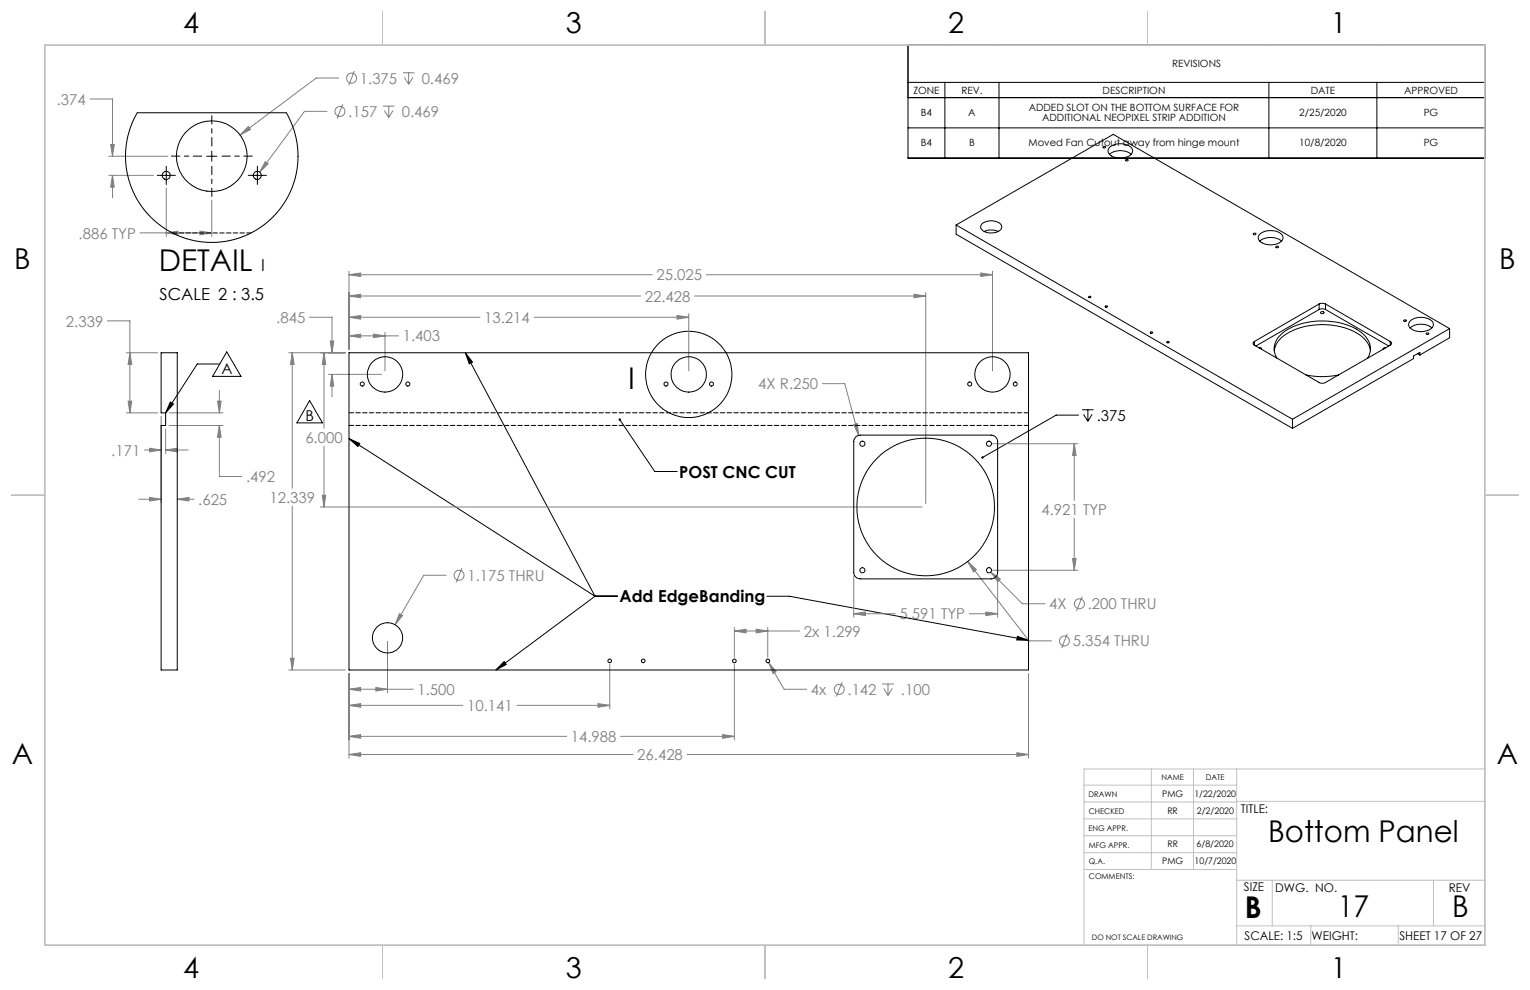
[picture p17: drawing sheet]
<svg xmlns="http://www.w3.org/2000/svg" width="432mm" height="279mm" viewBox="0 0 432 279" stroke-linecap="round" stroke-linejoin="round" font-family="sans-serif">
<defs><g id="words">
<g font-size="8.5">
<text x="44.8" y="76.4">DETAIL</text>
<text x="177.3" y="109.7">I</text>
<text x="357.9" y="237.7">Bottom Panel</text>
<text x="351.3" y="259">B</text>
<text x="377.6" y="258.9">17</text>
<text x="409.8" y="258.9">B</text>
</g>
<g font-size="8.1">
<text x="51.7" y="9.3">4</text>
<text x="159.7" y="9.3">3</text>
<text x="267.6" y="9.3">2</text>
<text x="375.6" y="9.3">1</text>
<text x="4" y="76">B</text>
<text x="423.1" y="76">B</text>
<text x="3.3" y="215.7">A</text>
<text x="422.4" y="215.7">A</text>
<text x="51.7" y="276">4</text>
<text x="159.7" y="276">3</text>
<text x="267.6" y="276">2</text>
<text x="375.6" y="276">1</text>
</g>
<g font-size="4.7">
<text x="73.7" y="76.4">I</text>
<text x="45" y="84.6">SCALE 2 : 3.5</text>
<text x="191.7" y="134.8">POST CNC CUT</text>
<text x="174.8" y="170">Add EdgeBanding</text>
</g>
<g font-size="4.2" fill="#808080">
<text x="101.6" y="23.6">1.375</text>
<text x="119" y="23.6">0.469</text>
<text x="16" y="29.5">.374</text>
<text x="98.3" y="33">.157</text>
<text x="113.4" y="33">0.469</text>
<text x="22.2" y="67.3">.886 TYP</text>
<text x="185.3" y="79.1">25.025</text>
<text x="182" y="85.1">22.428</text>
<text x="18.6" y="92.2">2.339</text>
<text x="78" y="91.1">.845</text>
<text x="136.6" y="91.1">13.214</text>
<text x="113.7" y="96.4">1.403</text>
<text x="214" y="109.8">4X R.250</text>
<text x="86.2" y="125">6.000</text>
<text x="31.4" y="128.6">.171</text>
<text x="69.5" y="136.1">.492</text>
<text x="55.9" y="142.5">.625</text>
<text x="76.1" y="141.9">12.339</text>
<text x="293.9" y="145.3">4.921 TYP</text>
<text x="131.9" y="163.9">1.175 THRU</text>
<text x="296.1" y="171.9">4X</text>
<text x="307" y="171.9">.200 THRU</text>
<text x="226.9" y="179.7">2x 1.299</text>
<text x="253.9" y="174.8">5.591 TYP</text>
<text x="302.8" y="182.4">5.354 THRU</text>
<text x="117.8" y="196.1">1.500</text>
<text x="228.8" y="196.1">4x</text>
<text x="239.2" y="196.1">.142</text>
<text x="254.3" y="196.1">.100</text>
<text x="131.8" y="200.7">10.141</text>
<text x="161.1" y="209.4">14.988</text>
<text x="179.8" y="214.5">26.428</text>
</g>
<g font-size="4.2">
<text x="62.5" y="105.6">A</text>
<text x="86.2" y="118.7">B</text>
<text x="309.5" y="118.7">.375</text>
</g>
<g font-size="3.4">
<text x="350.2" y="229.5">TITLE:</text>
<text x="351.1" y="251.6">SIZE</text>
<text x="359.9" y="251.6">DWG. NO.</text>
<text x="408.9" y="251.7">REV</text>
<text x="351.2" y="265.2">SCALE: 1:5</text>
<text x="370.1" y="265.3">WEIGHT:</text>
<text x="394.9" y="265.3">SHEET 17 OF 27</text>
</g>
<g font-size="2.8">
<text x="330.8" y="19">REVISIONS</text>
<text x="257.8" y="26.5">ZONE</text>
<text x="271.3" y="26.5">REV.</text>
<text x="311.2" y="26.5">DESCRIPTION</text>
<text x="369.9" y="26.5">DATE</text>
<text x="396.3" y="26.5">APPROVED</text>
<text x="259.9" y="32.9">B4</text>
<text x="273.3" y="32.9">A</text>
<text x="290.3" y="31.5">ADDED SLOT ON THE BOTTOM SURFACE FOR</text>
<text x="294.1" y="34.3">ADDITIONAL NEOPIXEL STRIP ADDITION</text>
<text x="366.7" y="32.9">2/25/2020</text>
<text x="401.8" y="32.9">PG</text>
<text x="259.9" y="41.1">B4</text>
<text x="273.5" y="41.1">B</text>
<text x="290.3" y="41.1">Moved Fan Cutout away from hinge mount</text>
<text x="366.7" y="41.1">10/8/2020</text>
<text x="401.8" y="41.1">PG</text>
</g>
<g font-size="2.5">
<text x="328" y="224.8">PMG</text>
<text x="337.1" y="224.9">1/22/2020</text>
<text x="329.5" y="229.6">RR</text>
<text x="337.8" y="229.7">2/2/2020</text>
<text x="329.5" y="239.1">RR</text>
<text x="337.7" y="239.1">6/8/2020</text>
<text x="328" y="243.9">PMG</text>
<text x="337.2" y="243.8">10/7/2020</text>
</g>
<g font-size="2.2">
<text x="327.8" y="220.1">NAME</text>
<text x="340.3" y="220.2">DATE</text>
<text x="307.2" y="224.9">DRAWN</text>
<text x="307.3" y="229.8">CHECKED</text>
<text x="307.2" y="234.5">ENG APPR.</text>
<text x="307.3" y="239.2">MFG APPR.</text>
<text x="307.3" y="243.9">Q.A.</text>
<text x="307.3" y="248.1">COMMENTS:</text>
</g>
<text font-size="2.1" x="308.2" y="265.2">DO NOT SCALE DRAWING</text>
</g></defs>
<g fill="none" stroke="#808080" stroke-width=".28">
<path d="M25.4 27.9h6.3v16.2M70.1 35.7l.6 .8-2.9 1.6zM92.3 31.4h-6.4l-12.6 17.2M95.6 22h-6.3l-21.5 16.1M96.7 29.4l-1.6 4.1M100 20l-1.6 4.1M108.1 30h3.2M108.5 31.2l1.2 2M109.7 30v3.2M110.9 31.2l-1.2 2M113.7 20.5h3.2M114.1 21.8l1.2 2"/>
<path d="M115.3 20.5v3.3M116.6 21.8l-1.3 2M30.7 44.1h16.6M30.7 49.5h12.6M31.2 40.8h1l-.4 3.3zM31.7 49.5v6.3M31.8 49.5l.4 3.3h-1zM46.9 53.1v13.6M59.8 56.5v10.2M74.9 45.6l.8 .6-2.4 2.4zM39.5 65.7h20.3M46.9 65.7l3.3-.5v1.1z"/>
<path d="M56.4 65.2l3.4 .5-3.4 .6zM98.5 76.6v21.9M98.5 77.5h85.6M98.5 77.5l3.3-.5v1zM199.3 77.5h80.8M276.8 77l3.3 .5-3.3 .5zM280.1 76.6v28.1M30.3 90.6h6.4v25.9M35.7 99.6h8.8M36.7 99.6l.5 3.2h-1zM81.5 99.6h16M82.5 99.6v38.2"/>
<path d="M82.5 99.6l.5 3.2h-1zM87.3 89.5h6.4v10.1M91.4 99.6v21.3M91.4 99.6l.5 3.2h-1zM93.2 96.2h1l-.5 3.4zM98.5 89.5h37M98.5 94.8h14M98.5 83.5h82.3M98.5 94.8l3.3-.5v1zM98.5 89.5l3.3-.5v1.1zM98.5 83.5l3.3-.5v1zM105.4 94.3l3.3 .5-3.3 .5z"/>
<path d="M108.7 93.8v10.9M150.7 89.5h43.7M191.1 89l3.3 .5-3.3 .6zM194.4 88.5v16.2M196 83.5h65.3M258 83l3.3 .5-3.3 .5zM261.3 82.6v59.5M35.7 116.5h8.8M36.2 113.2h1l-.5 3.3zM45.5 117.5v24.4M47.7 116.5h15.2M61.4 113.2h1l-.5 3.3z"/>
<path d="M61.9 110.2v6.3M92.7 105.7h15M93.7 105.7v6.3M93.7 105.7l.5 3.3h-1zM232.1 108.3h6.3l3.9 14.6M240.9 119.8l1-.3 .4 3.4zM40.8 127h4.7M42.2 126.5l3.3 .5-3.3 .5zM46.7 121.1v6.9M46.7 127h6.4M46.7 127l3.3-.5v1zM47.7 120.1h15.2"/>
<path d="M61.9 120.1v14.4h6.4M61.9 120.1l.5 3.3h-1zM90.9 139.8h1l-.5 3.3zM91.4 125.9v17.2M280.1 125.2h24.1M303.2 125.2v16M303.2 125.2l.5 3.3h-1zM39.1 140.9h6.4M42.2 140.4l3.3 .5-3.3 .5zM50 140.9h4.8M50 140.9l3.3-.5v1zM82.5 142.8v46.3"/>
<path d="M90.5 143.1h169.7M273.1 158.5l17.3 22.4h6.4M273.1 158.5l2.5 2.3-.9 .6zM302.7 157.6h1l-.5 3.3zM303.2 146.3v14.6M112.7 173.2l.9 .5-2.1 2.6zM125.9 162.3h-6.3l-8.1 14M130.4 160.3l-1.6 4.1M207.3 177.1v8.4M207.3 178.1h18.4M207.3 178.1l3.3-.5v1zM213.4 177.6l3.3 .5-3.3 .5z"/>
<path d="M216.7 177.1v8.4M240.9 162.6v11.6M240.9 173.2h11.8M240.9 173.2l3.4-.5v1zM273.5 173.2h8.1M278.2 172.7l3.4 .5-3.4 .5zM279.6 161.5l8.9 8.9h6.4M279.6 161.5l2.7 1.9-.7 .7zM280.1 160.9h24.1M281.6 162.6v11.6M301.2 178.9l-1.6 4M305.4 168.4l-1.6 4"/>
<path d="M81.5 189.1h16M82 185.8h1l-.5 3.3zM98.5 190.1v23.9M98.5 194.5h18.1M98.5 199.1h32.1M98.5 194.5l3.3-.5v1zM98.5 199.1l3.3-.5v1zM106.1 194l3.3 .5-3.3 .5zM109.4 181v14.5M145.9 199.1h26.2M168.8 198.6l3.3 .5-3.3 .5zM172.1 187.5v12.6"/>
<path d="M207.3 187.5v21.3M216.9 187l4.4 7.5h6.3M216.9 187l2.1 2.5-.8 .6zM237.7 192.5l-1.7 4.1M249 193h3.2M249.4 194.3l1.2 2M250.6 193v3.3M251.8 194.3l-1.2 2M290.3 190.1v23.9M98.5 212.9h80.1M98.5 207.8h61.4M98.5 212.9l3.3-.5v1.1z"/>
<path d="M98.5 207.8l3.3-.5v1.1zM175.2 207.8h32.1M193.9 212.9h96.4M203.9 207.3l3.4 .5-3.4 .6zM287 212.4l3.3 .5-3.3 .6z"/>
<circle cx="95.9" cy="31.4" r="1.4"/>
<circle cx="99.2" cy="22.1" r="1.41"/>
<circle cx="129.6" cy="162.4" r="1.41"/>
<circle cx="304.6" cy="170.4" r="1.41"/>
<circle cx="236.8" cy="194.5" r="1.42"/>
<circle cx="300.4" cy="180.9" r="1.4"/>
</g>
<g fill="none" stroke="#000" stroke-width=".28">
<path d="M256.3 12.7h162.8v31.9h-162.8zM256.3 36.1h162.8M256.3 23.2h162.8M266.7 23.2v21.4M281.9 23.2v21.4M358.1 23.2v21.4M388.6 23.2v21.4M419.1 27.6h-162.8M45.5 49.5h2.8M46.9 48.1v2.8M58.3 44.1h2.9M59.8 42.7v2.8"/>
<path d="M71.2 49.5h2.8M72.6 48.1v2.8M64 99.3l4 6.9h-8zM131.3 99.6l2 2.6-.9 .5zM131.3 99.6l36.6 68.7M48.1 113.5l.9 .5-2.3 2.5zM62 102.7h-6.3l-9 13.8M87.4 113.1l3.6 6.2h-7.2zM174.9 118.4l9.9 14.7h6.3M304.4 117.2h-6.3l-20.8 11.9M305.4 115.6h3.2M305.8 116.9l1.2 2"/>
<path d="M307 115.6v3.3M308.2 116.9l-1.2 2M98.5 123.8l3 1.4-.5 .8zM98.5 123.8l69.4 44.5M167.9 168.3h6.4M167.9 168.3l-28 20.8M216.4 168.3h6.4l67.5 12.4M287.1 179.6l3.2 1.1-3.4-.1zM142.3 186.7l.6 .8-3 1.6z"/>
<circle cx="194.4" cy="105.7" r="12.2"/>
</g>
<path d="M56.9 44.1h-8.5M59.8 41.2v-8.5M59.8 46.9v8.6M62.6 44.1h8.6" fill="none" stroke="#000" stroke-width=".28" stroke-dasharray="15.2 1.3 1.3 1.3" stroke-dashoffset="12.9"/>
<path d="M45.5 49.5h-1.1M46.9 48.1v-1.2M46.9 50.9v1.2M48.4 49.5h1.1M71.2 49.5h-1.1M72.6 48.1v-1.2M72.6 50.9v1.2M74.1 49.5h1.1" fill="none" stroke="#000" stroke-width=".28" stroke-dasharray="15.2 1.3 1.3 1.3"/>
<g fill="none" stroke="#c0c0c0" stroke-width=".28">
<path d="M108 3.2v9.5M215.9 3.2v9.5M323.8 3.2v9.5M3.1 139.7h9.6M419.1 139.7h9.5M324.9 217v28.4M336.8 217v28.4M349 217v49.7M419.1 217h-113.2v49.7M305.9 231.1h43.1M305.9 226.3h43.1M305.9 221.6h43.1"/>
<path d="M305.9 235.9h43.1M349 226.2h70.1M305.9 240.6h43.1M306 245.4h43M349 248.4h70.1M359.1 248.4v12.9M404.6 248.4v12.9M108 266.7v9.6M215.9 266.7v9.6M323.8 266.7v9.6M349 261.3h70.1M369.9 261.3v5.4"/>
<path d="M394.6 261.3v5.4"/>
</g>
<path d="M12.7 12.7h406.4v254h-406.4z" fill="none" stroke="#c0c0c0" stroke-width=".5"/>
<g fill="#000">
<path d="M131.3 99.6l2 2.6-.9 .5zM287.1 179.6l3.2 1.1-3.4-.1zM142.3 186.7l.6 .8-3 1.6zM98.5 123.8l3 1.4-.5 .8zM174.7 118.2a.36 .36 0 0 0 0 .6 .36 .36 0 0 0 .5-.3 .36 .36 0 0 0-.5-.4l.2 .3z"/>
<path d="M277 128.9v.4l.3-.2-.3 .2a.34 .34 0 0 0 .5 .1 .34 .34 0 0 0 0-.5 .34 .34 0 0 0-.5 0zM48.1 113.5l.9 .5-2.3 2.5z"/>
</g>
<path d="M82.5 99.6l.5 3.2h-1zM82 185.8h1l-.5 3.3zM98.5 212.9l3.3-.5v1.1zM287 212.4l3.3 .5-3.3 .6zM93.2 96.2h1l-.5 3.4zM93.7 105.7l.5 3.3h-1zM98.5 94.8l3.3-.5v1zM105.4 94.3l3.3 .5-3.3 .5zM98.5 89.5l3.3-.5v1.1zM191.1 89l3.3 .5-3.3 .6zM98.5 77.5l3.3-.5v1zM276.8 77l3.3 .5-3.3 .5zM98.5 194.5l3.3-.5v1zM106.1 194l3.3 .5-3.3 .5zM112.7 173.2l-1.2 3.1 2.1-2.6zM207.3 178.1l3.3-.5v1zM213.4 177.6l3.3 .5-3.3 .5zM216.9 187l1.3 3.1 .8-.6zM98.5 199.1l3.3-.5v1zM168.8 198.6l3.3 .5-3.3 .5zM98.5 207.8l3.3-.5v1.1zM203.9 207.3l3.4 .5-3.4 .6zM98.5 83.5l3.3-.5v1zM258 83l3.3 .5-3.3 .5zM91.4 99.6l.5 3.2h-1zM90.9 139.8h1l-.5 3.3zM273.1 158.5l1.6 2.9 .9-.6zM279.6 161.5l2 2.6 .7-.7zM302.7 157.6h1l-.5 3.3zM303.2 125.2l.5 3.3h-1zM278.2 172.7l3.4 .5-3.4 .5zM240.9 173.2l3.4-.5v1zM240.9 119.8l1.4 3.1-.4-3.4zM42.2 140.4l3.3 .5-3.3 .5zM50 140.9l3.3-.5v1zM61.9 120.1l.5 3.3h-1zM61.4 113.2h1l-.5 3.3zM42.2 126.5l3.3 .5-3.3 .5zM46.7 127l3.3-.5v1zM36.7 99.6l.5 3.2h-1zM36.2 113.2h1l-.5 3.3zM56.4 65.2l3.4 .5-3.4 .6zM46.9 65.7l3.3-.5v1.1zM70.1 35.7l-2.3 2.4 2.9-1.6zM74.9 45.6l-1.6 3 2.4-2.4zM31.2 40.8h1l-.4 3.3zM31.8 49.5l.4 3.3h-1z" fill="#808080"/>
<g fill="none" stroke="#000" stroke-width=".28">
<path d="M38.7 31.8h42.1l1.3 2.6 1.1 3.1 .8 3.8 .1 3.7-.3 3.1-.6 2.7-1 2.9-1.4 2.7-2.7 3.7-3.5 3.3-4.2 2.6-4.3 1.6-4.5 .8-5-.2-5.1-1.2-4.3-2.1-4-3-3-3.3-2.3-3.7-1.6-4.3-.8-4.5-.1-2.8 .2-2.5 1.2-4.7zM311.4 41.4l.6 .1a.34 .34 0 0 1-.3 .3 .34 .34 0 0 1-.3-.4zM313.1 41.6a4.8 4.8 0 0 1 6.3 .3 1.76 1.76 0 0 1-1.5 2.4 4.6 4.6 0 0 1-5-1l-.2-.9zM313.1 43.6a4.9 4.9 0 0 1 6.1 0M317.6 45.1a.36 .36 0 0 1 .5-.2 .36 .36 0 0 1 .2 .5h-.6zM269.8 63.5v2.6l95 54.8M269.8 63.5l95 54.8M269.8 63.5l44.4-25.6 94.9 54.8M277.1 63.3a4.1 4.1 0 0 1 5.5 .2 1.77 1.77 0 0 1-2 2.2 3.1 3.1 0 0 1-3.8-1.7zM277.8 65.3a4.7 4.7 0 0 1 3.9 0M353.7 65.9a.36 .36 0 0 1 .4-.1 .36 .36 0 0 1 .3 .4l-.5 .1zM355.5 66.1a4.9 4.9 0 0 1 6.4 .3 1.76 1.76 0 0 1-1.6 2.5 4.6 4.6 0 0 1-5.1-1.4v-.9z"/>
<path d="M355.5 68.1a5.1 5.1 0 0 1 6.2 0M360.2 69.5l.6 .1a.34 .34 0 0 1-.4 .3 .34 .34 0 0 1-.2-.4zM45.5 99.6h4.5v89.5h-4.5v-69h1.2v-3.6h-1.2zM98.5 99.6h191.8v89.5h-191.8zM307.3 83.7a.28 .28 0 0 1 .4-.1 .28 .28 0 0 1 .1 .4h-.5zM307.5 84h.1M311.9 86.4l.3-.1 .4 .1a.34 .34 0 0 1-.4 .3 .34 .34 0 0 1-.3-.3zM312.2 86.7h.1M324.7 93.7l.6 .1a.31 .31 0 0 1-.3 .3 .31 .31 0 0 1-.3-.4zM324.9 94.1h.1M329.3 96.5a.32 .32 0 0 1 .4-.2 .32 .32 0 0 1 .2 .4h-.5zM329.6 96.8h.1"/>
<path d="M354 96.4a.53 .53 0 0 0-.4 .5 .53 .53 0 0 0 .4 .5M354 97.4l18.3 10.5a2.02 2.02 0 0 0 1.8 0l18.3-10.5M354 96.4v1M355.3 98.2h.6l.1 .3M359.6 99a7.4 7.4 0 0 1 4.9-5.5 20.9 20.9 0 0 1 19.3 1 6.6 6.6 0 0 1 3 4.5M372.3 85.8a2.02 2.02 0 0 1 1.8 0M372.3 87.3a2.02 2.02 0 0 1 1.8 0M372.3 85.8l-18.3 10.6M372.3 87.3l-17.9 10.3M372.3 85.8v1.5M372.8 88l.9 .1a.49 .49 0 0 1-.5 .4 .49 .49 0 0 1-.5-.4zM374.1 85.8l18.3 10.6"/>
<path d="M374.1 87.3l17.8 10.3M374.1 85.8v1.5M391.1 98.2h-.6l-.1 .3M392.4 96.4a.53 .53 0 0 1 .3 .5 .53 .53 0 0 1-.3 .5M392.4 96.4v1M396.1 90.4a.36 .36 0 0 1 .5-.1 .36 .36 0 0 1 .2 .4h-.5zM398 90.6a4.9 4.9 0 0 1 6.3 .3 1.76 1.76 0 0 1-1.6 2.4 4.5 4.5 0 0 1-5.1-1.3l-.1-.6zM398 92.5a5.1 5.1 0 0 1 6.1 0M400.1 99.8l.6 .4M402.5 94.1a.37 .37 0 0 1 .4-.2 .37 .37 0 0 1 .3 .5h-.6zM409.1 92.7l-44.3 25.6M409.1 92.7v2.6l-8.4 4.9"/>
<path d="M360.4 101.1a5.3 5.3 0 0 1 1.7-7.3 20.4 20.4 0 0 1 22-.1 5.3 5.3 0 0 1 1.9 7.4M364.8 118.3v2.6M368.6 105.8a22.8 22.8 0 0 0 9.2 0M400.7 100.2v-.8l-1.8 1.1v.7l-34.1 19.7M241.5 123.3l1.3-.5h36.9a1.87 1.87 0 0 1 1.9 1.8v36.9a1.87 1.87 0 0 1-1.9 1.9h-36.9a1.87 1.87 0 0 1-1.9-1.9v-36.9l.2-.7z"/>
<circle cx="46.9" cy="49.5" r="1.15"/>
<circle cx="59.7" cy="44.1" r="10"/>
<circle cx="72.6" cy="49.5" r="1.15"/>
<circle cx="102.2" cy="108.4" r=".57"/>
<circle cx="108.7" cy="105.7" r="5"/>
<circle cx="115.1" cy="108.4" r=".58"/>
<circle cx="188" cy="108.4" r=".58"/>
<circle cx="194.4" cy="105.7" r="5"/>
<circle cx="200.8" cy="108.4" r=".57"/>
<circle cx="273.7" cy="108.4" r=".57"/>
<circle cx="280.1" cy="105.7" r="5"/>
<circle cx="286.5" cy="108.4" r=".57"/>
<circle cx="243.4" cy="125.2" r=".73"/>
<circle cx="279.1" cy="125.2" r=".72"/>
<circle cx="261.2" cy="143.1" r="19.4"/>
<circle cx="243.4" cy="160.9" r=".74"/>
<circle cx="279.1" cy="160.9" r=".73"/>
<circle cx="109.4" cy="180" r="4.3"/>
<circle cx="172.1" cy="186.5" r=".51"/>
<circle cx="181.5" cy="186.5" r=".52"/>
<circle cx="207.3" cy="186.5" r=".51"/>
<circle cx="216.7" cy="186.5" r=".52"/>
</g>
<path d="M98.5 116.5h191.8M290.3 120.1h-191.8" fill="none" stroke="#000" stroke-width=".28" stroke-dasharray="1.3 .6"/>
<path d="M48.7 65.7h22.1" fill="none" stroke="#000" stroke-width=".28" stroke-dasharray="1.3 .6" stroke-dashoffset=".1"/>
<use href="#words"/>
</svg>
